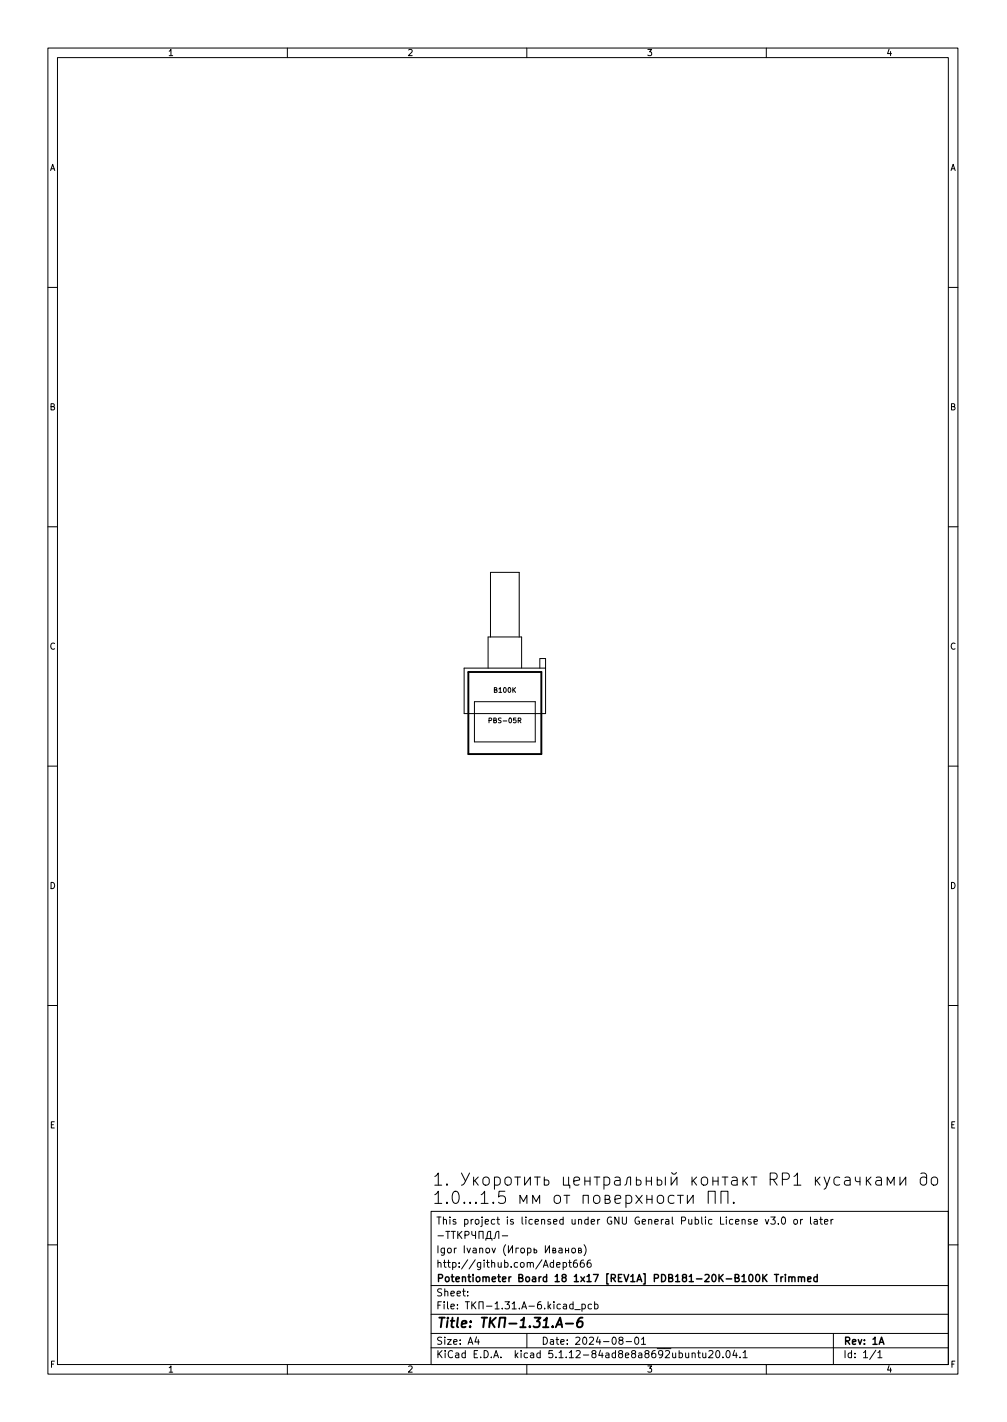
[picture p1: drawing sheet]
<svg xmlns="http://www.w3.org/2000/svg" width="210mm" height="297mm" viewBox="0 0 210 297" stroke-linecap="round" stroke-linejoin="round" font-family="sans-serif">
<defs><g id="words">
<g font-size="3.5">
<text x="90.2" y="247.7">1.</text>
<text x="90.2" y="251.5">1.0...1.5</text>
<text x="97.1" y="247.7">RP1</text>
</g>
<text font-size="2.8" x="91" y="277.3">Title: -1.31.A-6</text>
<g font-size="2.1">
<text x="91" y="255.8">This project is licensed under GNU General Public License v3.0 or later</text>
<text x="91" y="261.8">Igor Ivanov ( )</text>
<text x="91" y="267.8">Potentiometer Board 18 1x17 [REV1A] PDB181-20K-B100K Trimmed</text>
<text x="91" y="264.8">http://github.com/Adept666</text>
<text x="91" y="273.5">File: -1.31.A-6.kicad_pcb</text>
<text x="91" y="270.8">Sheet:</text>
<text x="91" y="280.9">Size: A4</text>
<text x="113" y="280.9">Date: 2024-08-01</text>
<text x="176" y="280.9">Rev: 1A</text>
<text x="91" y="283.7">KiCad E.D.A. kicad 5.1.12-84ad8e8a8692ubuntu20.04.1</text>
<text x="176" y="283.7">Id: 1/1</text>
</g>
<g font-size="1.8">
<text x="35" y="11.7">1</text>
<text x="85" y="11.7">2</text>
<text x="135" y="11.7">3</text>
<text x="185" y="11.7">4</text>
<text x="10.3" y="35.7">A</text>
<text x="198.4" y="35.7">A</text>
<text x="10.3" y="85.7">B</text>
<text x="198.4" y="85.7">B</text>
<text x="10.3" y="135.7">C</text>
<text x="198.4" y="135.7">C</text>
<text x="10.3" y="185.7">D</text>
<text x="198.4" y="185.7">D</text>
<text x="10.4" y="235.7">E</text>
<text x="198.4" y="235.7">E</text>
<text x="10.4" y="285.7">F</text>
<text x="35" y="286.7">1</text>
<text x="85" y="286.7">2</text>
<text x="135" y="286.7">3</text>
<text x="185" y="286.7">4</text>
<text x="198.5" y="285.7">F</text>
</g>
<g font-size="1.4">
<text x="103.2" y="144.7">B100K</text>
<text x="102.5" y="151">PBS-05R</text>
</g>
</g></defs>
<g fill="none" stroke="#000" stroke-width=".21">
<path d="M10 10h190v277h-190zM12 12h186v273h-186zM60 10v2M110 10v2M160 10v2M10 60h2M198 60h2M10 110h2M198 110h2M101.9 139.6v-6.5h7v6.5M102.4 133.1v-13.5h6v13.5M112.7 137.6v2"/>
<path d="M112.8 137.6h1.1v11.5h-17v-9.5h17M99.1 146.6h12.7v8.4h-12.7zM10 160h2M198 160h2M10 210h2M198 210h2M90 253h108v32h-108zM91.4 258.1h1.2M93.1 257.2h.8M93.5 257.2v1.5M94.2 257.2h.9M94.7 257.2v1.5"/>
<path d="M95.6 257.2v1.5M95.8 257.9l.6 .8M96.4 257.2l-.8 .9M97.1 258l.7-.1 .1-.2v-.3l-.8-.2v1.5M98.5 257.2l.1 .7 .7 .2M99.3 257.2v1.5M100 258.7v-1.5h.9v1.5M101.4 259.1v-.4h1.3v.4M101.7 258.7l.1-1.2 .3-.3h.3v1.5M103.1 258.7l.3-.2 .1-.9a.51 .51 0 0 1 .7-.4v1.5M104.9 258.1h1.1M105.4 248.8h-1.2l-.1 1.2 .4-.2 .8 .1 .2 .4-.1 .8-.3 .3h-.6l-.4-.3"/>
<path d="M105.7 246a.69 .69 0 0 1 1 .4v.7a.69 .69 0 0 1-.6 .5 .69 .69 0 0 1-.7-.5v-.7zM107.5 245.9h1.2M108.1 245.9v1.7M108.6 251.4v-1.7l.7 1.3 .7-1.3v1.7M109.5 245.9v1.7l1.2-1.7v1.7M111.2 251.4v-1.7l.8 1.3 .7-1.3v1.7M111.6 245.9h1.2M112.2 245.9v1.7M113.6 245.9v1.7l.9-.2 .1-.2-.1-.6-.9-.1M115.9 249.8a.69 .69 0 0 1 1.1 .4v.7a.69 .69 0 0 1-.6 .5 .69 .69 0 0 1-.7-.5v-.7zM117.6 245.9v1.7h1.4v.6M117.8 249.7h1.2"/>
<path d="M118.4 249.7v1.7M118.7 245.9v1.7M119.8 246.7l1.2-.2-.1-.5-.7-.1-.4 .3 .1 1.2 .3 .2 .7-.2M121.7 251.4v-1.7h1.1v1.7M122.1 246.7h1.1M122.1 245.9v1.7M123.2 245.9v1.7M124 245.9h1.3M124.2 249.8a.69 .69 0 0 1 1.1 .4v.7a.69 .69 0 0 1-.7 .5 .69 .69 0 0 1-.7-.5v-.7zM124.7 245.9v1.7M126.1 246l.7-.1 .5 .5v.7l-.2 .3-.3 .2-.7-.2M126.1 245.9v2.5"/>
<path d="M126.3 250.5l.9-.1 .1-.2-.1-.4-.9-.1v1.7h.8l.2-.1 .1-.4-.1-.2-.4-.2M128.4 246l.2-.1 .8 .1 .1 1.6M128.4 250.5l1.2-.2-.1-.5-.7-.1-.4 .3 .1 1.3 .3 .1 .7-.1M129.5 246.5l-.9 .1a.5 .5 0 0 0-.3 .5 .5 .5 0 0 0 .3 .5l.9-.2M130.5 247.6l.3-.4 .1-1 .4-.3h.4v1.7M130.7 249.8l.7-.1 .5 .5v.7l-.2 .4-.3 .1-.7-.1M130.7 249.7v2.5M132.8 249.7l1.3 1.7M132.9 245.9v1.7l.8-.2 .1-.2-.1-.6-.8-.1M134.1 249.7l-1.3 1.7M134.9 246.7h1.1M134.9 245.9v1.7"/>
<path d="M135.1 250.5h1M135.1 249.7v1.7M136 245.9v1.7M136.1 249.7v1.7M137.2 245.9v1.7l.9-.2 .1-.2-.1-.6-.9-.1M137.5 249.8a.69 .69 0 0 1 1.1 .4v.7a.69 .69 0 0 1-.7 .5 .69 .69 0 0 1-.7-.5v-.7zM138.9 245.9v1.7M140.1 245.9v1.7l1.2-1.7v1.7M140.3 244.9a.5 .5 0 0 0 .4 .4 .5 .5 0 0 0 .5-.4M140.7 249.8l-.7-.1-.5 .5v.7l.3 .4 .2 .1 .7-.1M141.5 249.7h1.2M142.1 249.7v1.7"/>
<path d="M143.5 249.7v1.7l1.2-1.7v1.7M144.5 245.9v1.7M144.7 246.6l.8 1M145.5 245.9l-1 .9M146.5 246.1a.69 .69 0 0 1 .7-.2 .69 .69 0 0 1 .6 .5v.7a.69 .69 0 0 1-.7 .5 .69 .69 0 0 1-.7-.5zM147.9 251.4v-2.6h1.4v2.6M148.8 246.7h1.1M148.8 245.9v1.7M149.9 245.9v1.7M150.5 251.4v-2.6h1.5v2.6M150.8 245.9h1.2M151.4 245.9v1.7"/>
<path d="M152.8 246l.3-.1 .7 .1 .1 1.6M153.2 251.1l.1 .2-.1 .1-.1-.1 .1-.2v.3M153.9 246.5l-.8 .1a.5 .5 0 0 0-.4 .5 .5 .5 0 0 0 .4 .5l.8-.2M155.1 245.9v1.7M155.4 246.6l.7 1M156.1 245.9l-1 .9M156.8 245.9h1.2M157.4 245.9v1.7M157.4 255.2l.8-.1-.1-.3-.4-.1-.3 .2 .1 .7h.6M159.8 254.7l.4 1 .3-1M160.8 246.4h1a.69 .69 0 0 0 .5-.7 .69 .69 0 0 0-.5-.7h-1v2.6M160.9 254.2h1l-.5 .6 .4 .1v.7l-.2 .1-.7-.1"/>
<path d="M161.4 246.4l.9 1.2M162.5 255.6v.1M163.3 254.4l.2-.2a.8 .8 0 0 1 .5 .8 .8 .8 0 0 1-.5 .7l-.2-.1-.1-.5zM163.4 246.4h.9a.69 .69 0 0 0 .5-.7 .69 .69 0 0 0-.5-.7h-.9v2.6M165.8 245.8l.7-.8v2.6M165.8 247.6h1.4M165.9 254.8l.3-.1 .3 .3v.4l-.3 .3-.3-.1-.2-.2zM167.2 254.7v1M167.6 254.7l-.4 .3M169.2 254.2v1.3l.2 .2M170 254.8h.6l.1 .9M170.2 245.9v1.7"/>
<path d="M170.5 246.6l.7 1M170.7 255.1h-.5l-.3 .3 .3 .3 .5-.1M171.2 254.7h.5M171.2 245.9l-1 .9M171.4 254.2v1.3l.3 .2M172.1 245.9l.6 1.7M172.2 255.2l.7-.1-.1-.3-.4-.1-.2 .2v.7h.6M173.3 245.9l-.9 2.3-.3 .2M173.5 254.7v1M173.9 254.7l-.4 .3M175.3 246l-.7-.1-.5 .5v.7l.3 .3 .2 .2 .7-.2M176.4 246l.3-.1 .7 .1 .1 1.6"/>
<path d="M177.5 246.5l-.8 .1a.5 .5 0 0 0-.4 .5 .5 .5 0 0 0 .4 .5l.8-.2M178.6 245.9l.1 .8 .9 .1M179.6 245.9v1.7M180.9 245.9v1.7M181.1 246.6l.8 1M181.9 245.9l-1 .9M182.9 246l.3-.1 .7 .1 .1 1.6M184 246.5l-.8 .1a.5 .5 0 0 0-.4 .5 .5 .5 0 0 0 .4 .5l.8-.2M185.2 247.6v-1.7l.8 1.3 .7-1.3v1.7M187.9 245.9v1.7l1.2-1.7v1.7M192.3 245.1l.7-.1 .4 .3 .1 .2v1.6a.69 .69 0 0 1-.7 .5 .69 .69 0 0 1-.7-.5v-.7l.3-.4 .7-.1 .4 .2M194.7 246a.69 .69 0 0 1 1.1 .4v.7a.69 .69 0 0 1-.7 .5 .69 .69 0 0 1-.7-.5v-.7z"/>
<path d="M10 260h2M90 278.5h108M90 274.5h108M90 268.5h108M97.7 270.6v.1M97.7 269.8v.1M99.5 279.2l-.3 1.1h.9M99.9 279.8v1M105.6 260a1.72 1.72 0 0 0 0 2.3M106.2 260.2v1.5l.8-1.5v1.5M108.3 260.7h-.6v1M108.9 260.8l.3-.1 .3 .3v.4l-.3 .3-.3-.1-.2-.2z"/>
<path d="M110 278.5v3M110.2 260.8l.4-.1 .3 .3-.2 .6h-.5M110.2 260.7v1.5M111.5 260.7v1l.5-.1v-.5h-.5M113.9 260.2v1.5l.8-1.5v1.5M114.6 272.8l.4 .6M115 272.4l-.6 .6M115.4 261.2l.5-.1v-.3l-.5-.1v1h.5l.2-.3-.3-.2M115.7 271.9v.2M115.7 272.4v1M116.2 264.2l.7-.1v-.3l-.5-.1-.2 .2 .1 .7h.6M116.7 260.8h.6l.1 .9"/>
<path d="M117 272.5l-.4-.1-.3 .3 .1 .6h.6M117.4 261.1h-.5l-.2 .3 .2 .3 .5-.1M117.6 263.8l.4-.1 .3 .3-.1 .6h-.6M117.6 263.7v1.5M117.7 272.5h.5l.1 .9M118.1 261.2h.6M118.1 260.7v1M118.3 272.8h-.5l-.2 .3 .2 .3 .5-.1M118.7 263.7h.6M118.7 260.7v1M118.9 263.2v1.3l.4 .2M119.5 260.8l.4-.1 .3 .3v.4l-.3 .3-.4-.1-.1-.2z"/>
<path d="M119.7 272.5l-.5-.1-.3 .3 .2 .6h.6M119.7 271.9v1.5M120 273.6h1.2M120.4 263.2l-.4 .1a1.01 1.01 0 0 0 0 1.4l.5-.1 .1-.5-.3-.3h-.3l-.3 .3M120.8 261.2l.5-.1v-.3l-.5-.1v1h.4l.2-.3-.2-.2M121.5 272.5l.4-.1 .3 .3-.1 .6h-.6M121.5 272.4v1.5M121.9 263.2l-.5 .1a1.01 1.01 0 0 0 0 1.4l.5-.1 .1-.5-.3-.3h-.3l-.2 .3M121.9 260a1.72 1.72 0 0 1 0 2.3M123.3 263.2l-.4 .1a1.01 1.01 0 0 0 0 1.4l.5-.1v-.5l-.2-.3h-.3l-.3 .3M123.5 272.5l-.4-.1-.3 .3 .1 .6h.6M124.2 272.5l.4-.1 .3 .3-.2 .6h-.5"/>
<path d="M124.2 271.9v1.5M129.5 280l-.3-.3 .1-.2 .2-.2 .4 .1 .2 .2-.1 .2-.6 .2-.2 .2 .1 .5 .2 .1h.3l.3-.3v-.3l-.3-.2M132.7 279.5l.2-.2a.8 .8 0 0 1 .5 .8 .8 .8 0 0 1-.5 .7l-.2-.1-.2-.5zM133.9 279.7l.5-.4v1.5M174 278.5v6.5M198 260h2M60 285v2M90 281.5h108M110 285v2M130.7 280.2h1.2M133.9 280.8h.9M144.5 282.8l.2-.2 .4 .1 .1 .9"/>
<path d="M144.5 282.6v1M145.7 282.6h.5M145.9 282.1v1.3l.3 .2M146.7 282.6l.1 .9 .4 .1 .2-.1M147.4 282.6v1M148 282.3l.6-.2 .3 .4-1 1.1h1M149.6 282.3l.2-.2a.8 .8 0 0 1 .5 .8 .8 .8 0 0 1-.5 .7l-.2-.1-.2-.5zM150.9 283.5v.1M151.8 282.2l.1-.1a.8 .8 0 0 1 .6 .8 .8 .8 0 0 1-.6 .7 1 1 0 0 1-.1-1.4zM153.4 282l-.4 1.1h.9M153.7 282.6v1M154.5 283.5v.1"/>
<path d="M155.2 282.5l.4-.4v1.5M155.2 283.6h.8M160 285v2M182.9 282l-1.3 2M183.3 282.5l.4-.4v1.5M183.3 283.6h.9"/>
</g>
<g fill="none" stroke="#000" stroke-width=".3">
<path d="M159.3 266.2v1.5M159.5 266.9l.6 .8M160.1 266.2l-.8 .9M161.7 266.2h.9M162.1 266.2v1.5M163.1 266.7v1M163.5 266.7l-.4 .3M164 266.2v.2M164 266.7v1M164.7 266.9l.2-.2 .4 .1v.9M164.7 266.7v1M165.3 266.9l.3-.2 .3 .1 .1 .9"/>
<path d="M166.7 266.9l.2-.2 .4 .1v.9M166.7 266.7v1M167.3 266.9l.3-.2 .3 .1 .1 .9M168.6 267.2l.7-.1v-.3l-.5-.1-.2 .2 .1 .7h.6M170.6 266.8l-.4-.1-.3 .3 .2 .6h.5M170.6 266.2v1.5M183.6 280.8l.5-1.5 .5 1.5"/>
</g>
<path d="M97.8 140.4h15.2v17.1h-15.2zM111.6 275.2h1.3l-.8 .8 .5 .2-.1 .9-.3 .1h-.5l-.3-.1M113.4 277.2h1.1M113.6 275.8l.6-.6-.3 2M115.4 277.1v.1M116 277.2l1-2 .4 2M116.3 276.7h1M118.1 276.5h1.6M121.6 275.2a.91 .91 0 0 0-1 .9l-.1 .8 .1 .2a.66 .66 0 0 0 1-.2l.1-.5-.2-.3a.66 .66 0 0 0-1 .3" fill="none" stroke="#000" stroke-width=".4"/>
<use href="#words"/>
</svg>
